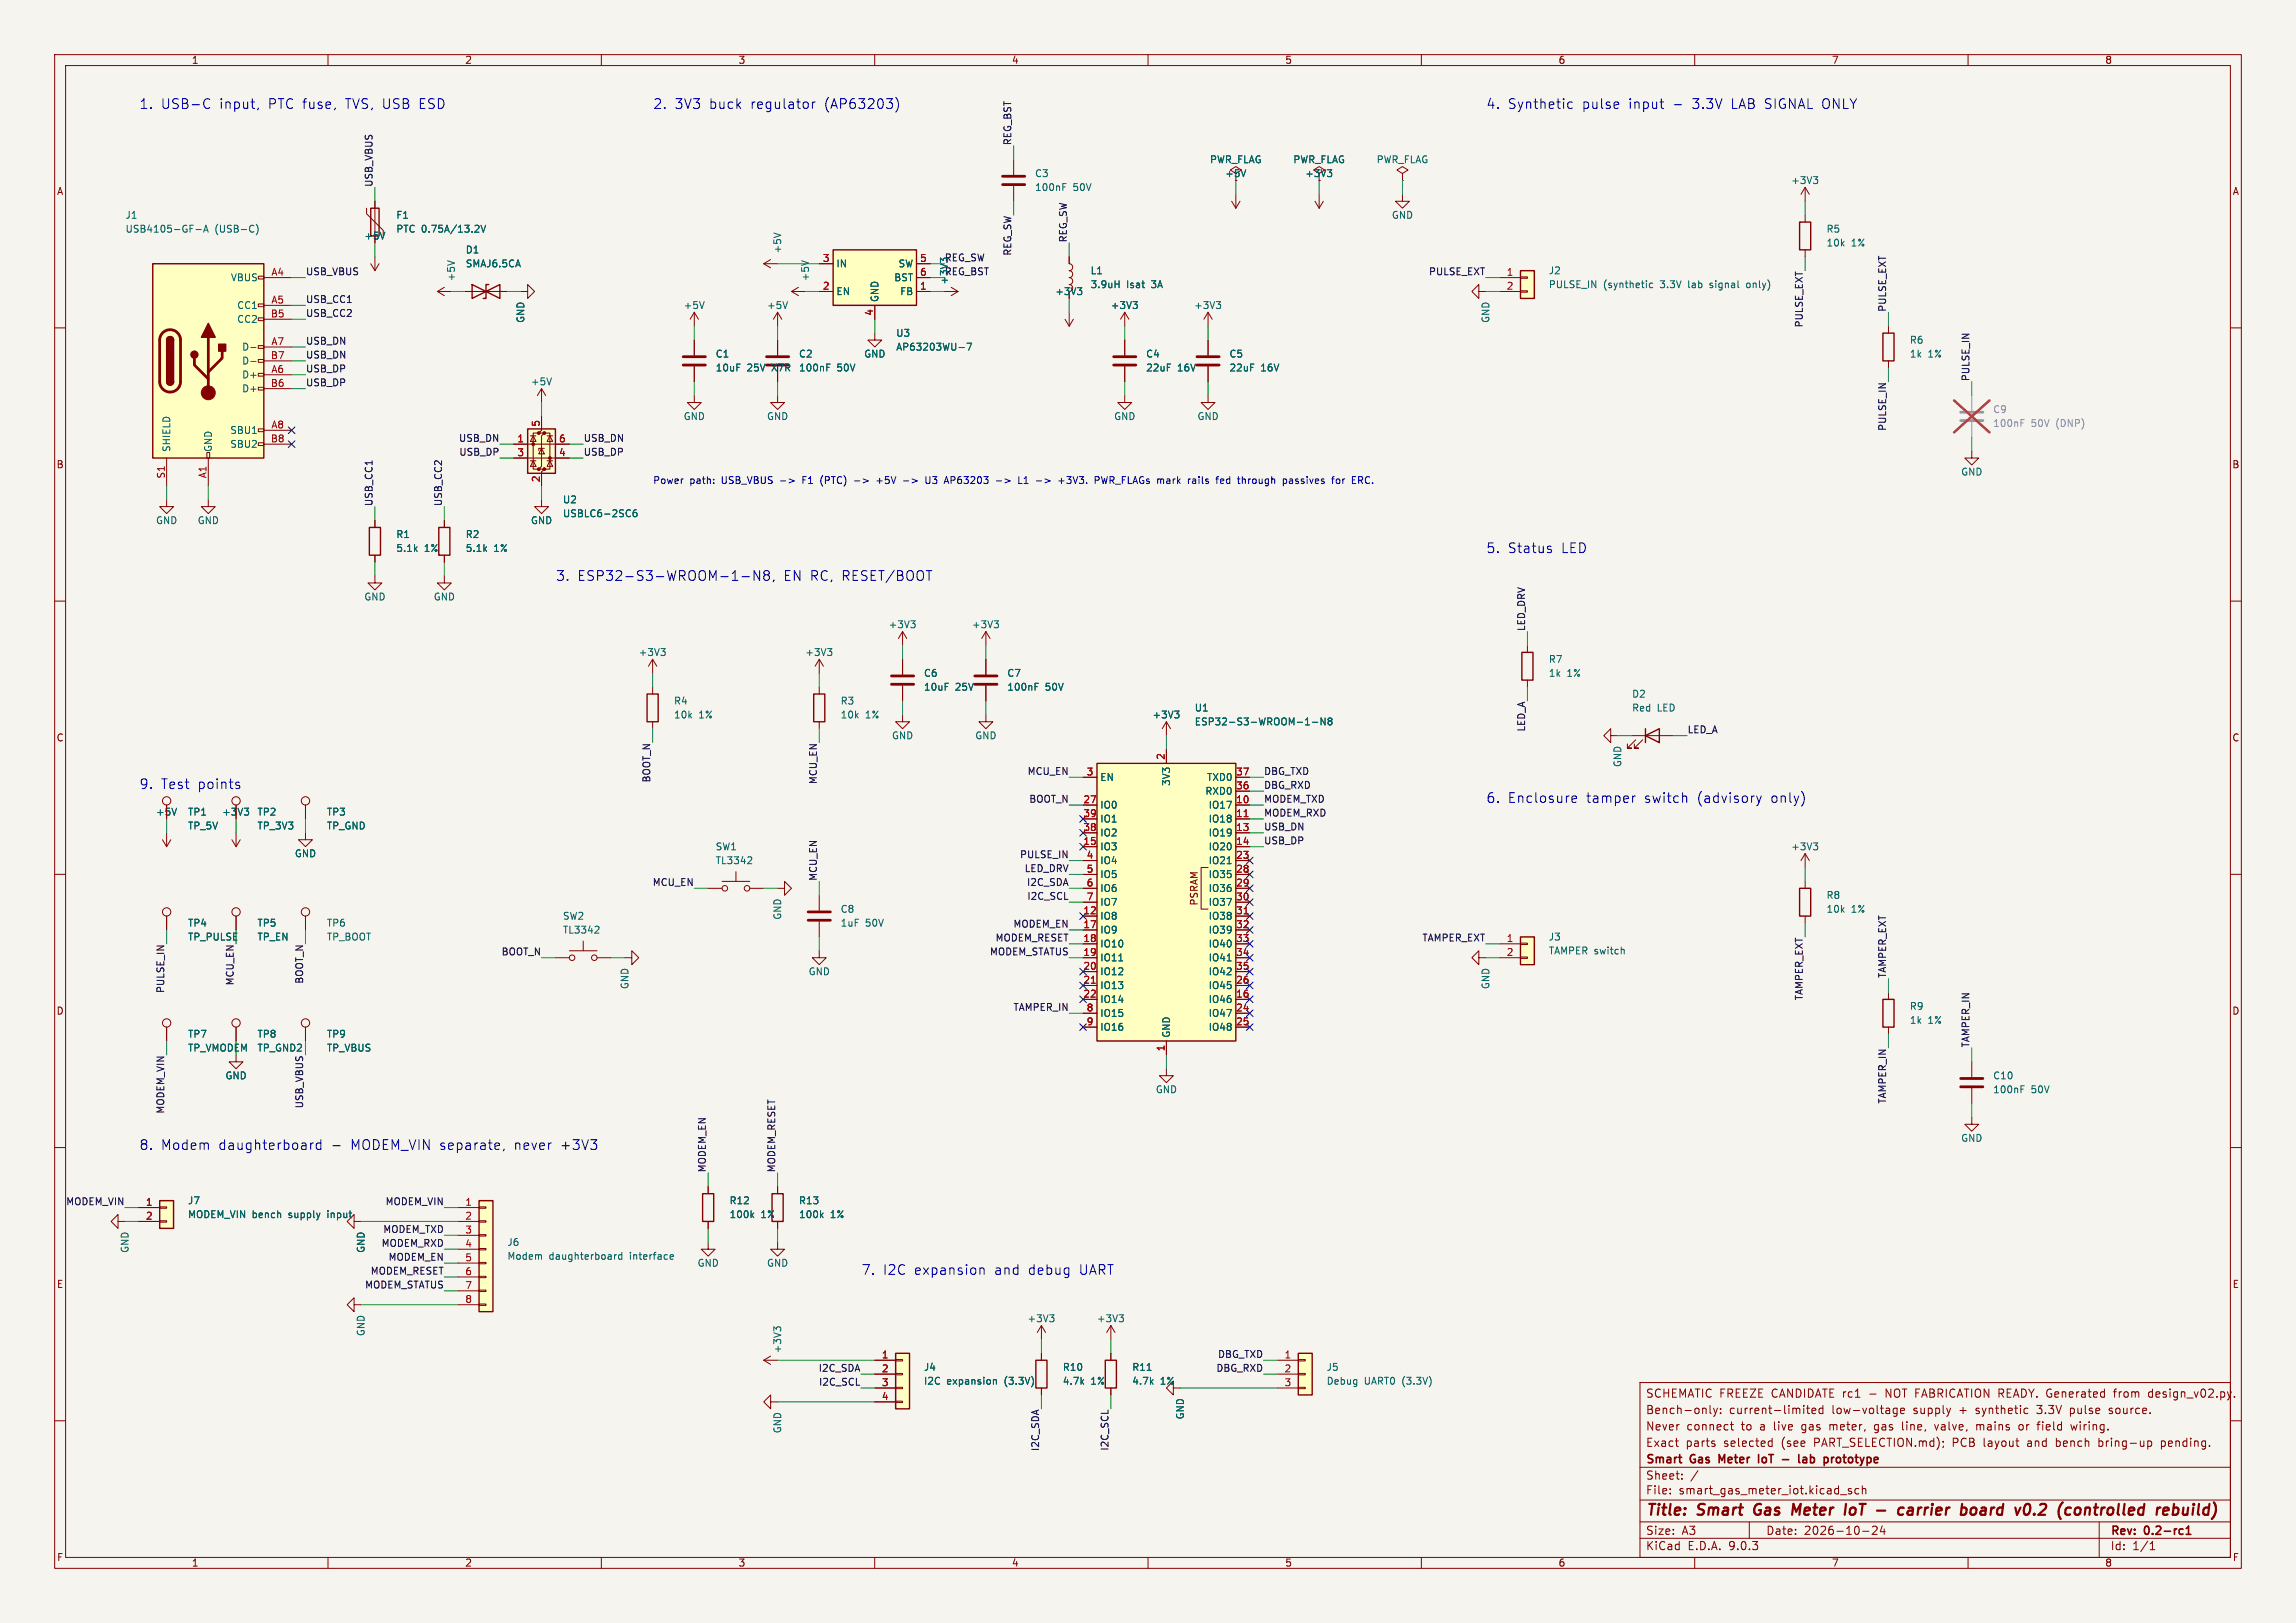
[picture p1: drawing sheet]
<svg xmlns="http://www.w3.org/2000/svg" width="420mm" height="297mm" viewBox="0 0 420 297" stroke-linecap="round" stroke-linejoin="round" font-family="sans-serif">
<defs><g id="words">
<g font-size="2.8" fill="#840000">
<text x="301" y="277.9">Title:</text>
<text x="310.6" y="277.9">Smart</text>
<text x="321.7" y="277.9">Gas</text>
<text x="329.5" y="277.9">Meter</text>
<text x="339.9" y="277.9">IoT</text>
<text x="346.5" y="277.9">-</text>
<text x="351.3" y="277.9">carrier</text>
<text x="363.5" y="277.9">board</text>
<text x="374.3" y="277.9">v0.2</text>
<text x="383" y="277.9">(controlled</text>
<text x="401.8" y="277.9">rebuild)</text>
</g>
<g font-size="2.5" fill="#0000c2">
<text x="25.4" y="20.1">1.</text>
<text x="29.4" y="20.1">USB-C</text>
<text x="40.2" y="20.1">input,</text>
<text x="49.2" y="20.1">PTC fuse,</text>
<text x="63.4" y="20.1">TVS, USB ESD</text>
<text x="119.4" y="20.1">2.</text>
<text x="123.4" y="20.1">3V3</text>
<text x="129.7" y="20.1">buck</text>
<text x="137.4" y="20.1">regulator</text>
<text x="150.9" y="20.1">(AP63203)</text>
<text x="271.8" y="20.1">4.</text>
<text x="275.8" y="20.1">Synthetic</text>
<text x="289.4" y="20.1">pulse</text>
<text x="298" y="20.1">input</text>
<text x="306.1" y="20.1">-</text>
<text x="309.8" y="20.1">3.3V</text>
<text x="317" y="20.1">LAB SIGNAL ONLY</text>
<text x="271.8" y="101.4">5.</text>
<text x="275.8" y="101.4">Status</text>
<text x="285.6" y="101.4">LED</text>
<text x="101.6" y="106.4">3.</text>
<text x="105.6" y="106.4">ESP32-S3-WROOM-1-N8,</text>
<text x="143.4" y="106.4">EN RC, RESET/BOOT</text>
<text x="25.4" y="144.5">9.</text>
<text x="29.4" y="144.5">Test</text>
<text x="36.2" y="144.5">points</text>
<text x="271.8" y="147.1">6.</text>
<text x="275.8" y="147.1">Enclosure</text>
<text x="290.2" y="147.1">tamper</text>
<text x="300.9" y="147.1">switch</text>
<text x="310.6" y="147.1">(advisory</text>
<text x="324.2" y="147.1">only)</text>
<text x="25.4" y="210.6">8.</text>
<text x="29.4" y="210.6">Modem</text>
<text x="40" y="210.6">daughterboard</text>
<text x="60.7" y="210.6">-</text>
<text x="64.3" y="210.6">MODEM_VIN separate,</text>
<text x="94.4" y="210.6">never</text>
<text x="103" y="210.6">+3V3</text>
<text x="157.5" y="233.4">7.</text>
<text x="161.5" y="233.4">I2C</text>
<text x="167.3" y="233.4">expansion</text>
<text x="182" y="233.4">and</text>
<text x="188.3" y="233.4">debug</text>
<text x="197.7" y="233.4">UART</text>
</g>
<g font-size="2.1" fill="#840000">
<text x="301" y="256">SCHEMATIC FREEZE CANDIDATE rc1</text>
<text x="342.2" y="256">-</text>
<text x="345.3" y="256">NOT FABRICATION READY. Generated</text>
<text x="387.8" y="256">from</text>
<text x="394.2" y="256">design_v02.py.</text>
<text x="301" y="262">Never</text>
<text x="301" y="259">Bench-only:</text>
<text x="308.5" y="262">connect</text>
<text x="316.3" y="259">current-limited</text>
<text x="318.6" y="262">to</text>
<text x="322.1" y="262">a</text>
<text x="324.8" y="262">live</text>
<text x="330" y="262">gas</text>
<text x="335.2" y="259">low-voltage</text>
<text x="335.2" y="262">meter,</text>
<text x="343.6" y="262">gas</text>
<text x="348.8" y="262">line,</text>
<text x="350.2" y="259">supply</text>
<text x="355" y="262">valve,</text>
<text x="358.7" y="259">+</text>
<text x="361.8" y="259">synthetic</text>
<text x="362.7" y="262">mains</text>
<text x="370.6" y="262">or</text>
<text x="373.2" y="259">3.3V</text>
<text x="374.2" y="262">field</text>
<text x="379.4" y="259">pulse</text>
<text x="380.5" y="262">wiring.</text>
<text x="386.7" y="259">source.</text>
<text x="301" y="268.2">Smart</text>
<text x="301" y="265">Exact</text>
<text x="308.4" y="265">parts</text>
<text x="309.3" y="268.2">Gas</text>
<text x="315.1" y="268.2">Meter</text>
<text x="315.4" y="265">selected</text>
<text x="322.9" y="268.2">IoT</text>
<text x="326" y="265">(see</text>
<text x="331.5" y="268.2">lab</text>
<text x="332.1" y="265">PART_SELECTION.md);</text>
<text x="336.7" y="268.2">prototype</text>
<text x="357.6" y="265">PCB</text>
<text x="363.4" y="265">layout</text>
<text x="371.6" y="265">and</text>
<text x="377" y="265">bench</text>
<text x="384.9" y="265">bring-up</text>
<text x="396.5" y="265">pending.</text>
<text x="301" y="273.7">File:</text>
<text x="301" y="271">Sheet:</text>
<text x="307.1" y="273.7">smart_gas_meter_iot.kicad_sch</text>
<text x="301" y="281.1">Size:</text>
<text x="307.6" y="281.1">A3</text>
<text x="323" y="281.1">Date:</text>
<text x="330" y="281.1">2026-10-24</text>
<text x="386" y="281.3">Rev:</text>
<text x="392.4" y="281.3">0.2-rc1</text>
<text x="301" y="283.9">KiCad</text>
<text x="308.7" y="283.9">E.D.A.</text>
<text x="316.3" y="283.9">9.0.3</text>
<text x="386" y="283.9">Id:</text>
<text x="390.1" y="283.9">1/1</text>
</g>
<g font-size="1.8" fill="#840000">
<text x="35" y="11.9">1</text>
<text x="85" y="11.9">2</text>
<text x="135" y="11.9">3</text>
<text x="185" y="11.9">4</text>
<text x="235" y="11.9">5</text>
<text x="285" y="11.9">6</text>
<text x="335" y="11.9">7</text>
<text x="385" y="11.9">8</text>
<text x="10.3" y="35.9">A</text>
<text x="224" y="32.6">+5V</text>
<text x="238.7" y="32.6">+3V3</text>
<text x="408.3" y="35.9">A</text>
<text x="66.5" y="44">+5V</text>
<text x="10.3" y="85.9">B</text>
<text x="408.2" y="85.9">B</text>
<text x="10.3" y="135.9">C</text>
<text x="408.2" y="135.9">C</text>
<text x="219.3" y="165.8" transform="rotate(-90 219.3 165.8)">PSRAM</text>
<text x="10.3" y="185.9">D</text>
<text x="408.2" y="185.9">D</text>
<text x="10.3" y="235.9">E</text>
<text x="408.3" y="235.9">E</text>
<text x="10.3" y="285.9">F</text>
<text x="35" y="286.9">1</text>
<text x="85" y="286.9">2</text>
<text x="135" y="286.9">3</text>
<text x="185" y="286.9">4</text>
<text x="235" y="286.9">5</text>
<text x="285" y="286.9">6</text>
<text x="335" y="286.9">7</text>
<text x="385" y="286.9">8</text>
<text x="408.3" y="285.9">F</text>
</g>
<g font-size="1.8" fill="#0f0f0f">
<text x="185.1" y="26.7" transform="rotate(-90 185.1 26.7)">REG_BST</text>
<text x="68.2" y="34.3" transform="rotate(-90 68.2 34.3)">USB_VBUS</text>
<text x="185.1" y="46.9" transform="rotate(-90 185.1 46.9)">REG_SW</text>
<text x="195.2" y="44.4" transform="rotate(-90 195.2 44.4)">REG_SW</text>
<text x="55.9" y="50.5">USB_VBUS</text>
<text x="172.7" y="50.5">REG_BST</text>
<text x="261.3" y="50.5">PULSE_EXT</text>
<text x="55.9" y="55.5">USB_CC1</text>
<text x="55.9" y="58.1">USB_CC2</text>
<text x="345.1" y="57.2" transform="rotate(-90 345.1 57.2)">PULSE_EXT</text>
<text x="55.9" y="63.2">USB_DN</text>
<text x="55.9" y="65.7">USB_DN</text>
<text x="329.9" y="60" transform="rotate(-90 329.9 60)">PULSE_EXT</text>
<text x="55.9" y="70.8">USB_DP</text>
<text x="55.9" y="68.2">USB_DP</text>
<text x="360.3" y="69.8" transform="rotate(-90 360.3 69.8)">PULSE_IN</text>
<text x="83.9" y="80.9">USB_DN</text>
<text x="83.9" y="83.5">USB_DP</text>
<text x="106.7" y="83.5">USB_DP</text>
<text x="106.7" y="80.9">USB_DN</text>
<text x="345.1" y="78.9" transform="rotate(-90 345.1 78.9)">PULSE_IN</text>
<text x="68.2" y="92.7" transform="rotate(-90 68.2 92.7)">USB_CC1</text>
<text x="80.9" y="92.7" transform="rotate(-90 80.9 92.7)">USB_CC2</text>
<text x="279.1" y="115.6" transform="rotate(-90 279.1 115.6)">LED_DRV</text>
<text x="279.1" y="134" transform="rotate(-90 279.1 134)">LED_A</text>
<text x="308.6" y="134.3">LED_A</text>
<text x="119" y="143.3" transform="rotate(-90 119 143.3)">BOOT_N</text>
<text x="149.5" y="143.6" transform="rotate(-90 149.5 143.6)">MCU_EN</text>
<text x="187.9" y="141.9">MCU_EN</text>
<text x="231.1" y="141.9">DBG_TXD</text>
<text x="188.2" y="147">BOOT_N</text>
<text x="231.1" y="147">MODEM_TXD</text>
<text x="231.1" y="149.5">MODEM_RXD</text>
<text x="231.1" y="144.4">DBG_RXD</text>
<text x="231.1" y="152.1">USB_DN</text>
<text x="231.1" y="154.6">USB_DP</text>
<text x="149.5" y="161.3" transform="rotate(-90 149.5 161.3)">MCU_EN</text>
<text x="186.5" y="157.1">PULSE_IN</text>
<text x="187.3" y="159.7">LED_DRV</text>
<text x="119.3" y="162.2">MCU_EN</text>
<text x="187.8" y="162.2">I2C_SDA</text>
<text x="187.8" y="164.8">I2C_SCL</text>
<text x="182" y="172.4">MODEM_RESET</text>
<text x="185.3" y="169.8">MODEM_EN</text>
<text x="260.1" y="172.4">TAMPER_EXT</text>
<text x="91.7" y="174.9">BOOT_N</text>
<text x="181" y="174.9">MODEM_STATUS</text>
<text x="345.1" y="179.1" transform="rotate(-90 345.1 179.1)">TAMPER_EXT</text>
<text x="30.1" y="181.8" transform="rotate(-90 30.1 181.8)">PULSE_IN</text>
<text x="42.8" y="180.4" transform="rotate(-90 42.8 180.4)">MCU_EN</text>
<text x="55.5" y="180.1" transform="rotate(-90 55.5 180.1)">BOOT_N</text>
<text x="185.3" y="185.1">TAMPER_IN</text>
<text x="329.9" y="183.1" transform="rotate(-90 329.9 183.1)">TAMPER_EXT</text>
<text x="360.3" y="191.8" transform="rotate(-90 360.3 191.8)">TAMPER_IN</text>
<text x="30.1" y="203.9" transform="rotate(-90 30.1 203.9)">MODEM_VIN</text>
<text x="55.5" y="202.9" transform="rotate(-90 55.5 202.9)">USB_VBUS</text>
<text x="345.1" y="202.1" transform="rotate(-90 345.1 202.1)">TAMPER_IN</text>
<text x="129.2" y="214.6" transform="rotate(-90 129.2 214.6)">MODEM_EN</text>
<text x="141.9" y="214.6" transform="rotate(-90 141.9 214.6)">MODEM_RESET</text>
<text x="12" y="220.6">MODEM_VIN</text>
<text x="70.4" y="220.6">MODEM_VIN</text>
<text x="70" y="225.7">MODEM_TXD</text>
<text x="67.7" y="233.3">MODEM_RESET</text>
<text x="69.7" y="228.3">MODEM_RXD</text>
<text x="71" y="230.8">MODEM_EN</text>
<text x="66.7" y="235.9">MODEM_STATUS</text>
<text x="149.7" y="251.1">I2C_SDA</text>
<text x="222.4" y="251.1">DBG_RXD</text>
<text x="222.7" y="248.6">DBG_TXD</text>
<text x="149.7" y="253.7">I2C_SCL</text>
<text x="190.2" y="265.6" transform="rotate(-90 190.2 265.6)">I2C_SDA</text>
<text x="202.9" y="265.6" transform="rotate(-90 202.9 265.6)">I2C_SCL</text>
</g>
<g font-size="1.8" fill="#006464">
<text x="189.2" y="32.6">C3</text>
<text x="189.2" y="35.2">100nF</text>
<text x="196.3" y="35.2">50V</text>
<text x="221.2" y="30.1">PWR_FLAG</text>
<text x="236.5" y="30.1">PWR_FLAG</text>
<text x="251.7" y="30.1">PWR_FLAG</text>
<text x="327.6" y="33.9">+3V3</text>
<text x="22.9" y="40.2">J1</text>
<text x="72.4" y="40.2">F1</text>
<text x="254.5" y="40.2">GND</text>
<text x="22.9" y="42.8">USB4105-GF-A</text>
<text x="39.3" y="42.8">(USB-C)</text>
<text x="72.4" y="42.8">PTC 0.75A/13.2V</text>
<text x="85.1" y="46.6">D1</text>
<text x="143.1" y="46.5" transform="rotate(-90 143.1 46.5)">+5V</text>
<text x="172.7" y="47.9">REG_SW</text>
<text x="334" y="42.8">R5</text>
<text x="334" y="45.3">10k</text>
<text x="338.6" y="45.3">1%</text>
<text x="42.1" y="51.7">VBUS</text>
<text x="83.4" y="51.6" transform="rotate(-90 83.4 51.6)">+5V</text>
<text x="85.1" y="49.1">SMAJ6.5CA</text>
<text x="148.2" y="51.6" transform="rotate(-90 148.2 51.6)">+5V</text>
<text x="152.9" y="49.1">IN</text>
<text x="163.5" y="51.7">BST</text>
<text x="164.3" y="49.1">SW</text>
<text x="173.6" y="52.2" transform="rotate(-90 173.6 52.2)">+3V3</text>
<text x="199.4" y="50.4">L1</text>
<text x="199.4" y="52.9">3.9uH</text>
<text x="206.1" y="52.9">Isat</text>
<text x="210.8" y="52.9">3A</text>
<text x="283.2" y="50.4">J2</text>
<text x="283.2" y="52.9">PULSE_IN</text>
<text x="293.3" y="52.9">(synthetic</text>
<text x="303.8" y="52.9">3.3V</text>
<text x="309.1" y="52.9">lab</text>
<text x="313.2" y="52.9">signal</text>
<text x="320.2" y="52.9">only)</text>
<text x="43.3" y="56.7">CC1</text>
<text x="43.3" y="59.3">CC2</text>
<text x="96.1" y="59.2" transform="rotate(-90 96.1 59.2)">GND</text>
<text x="125" y="56.7">+5V</text>
<text x="140.2" y="56.7">+5V</text>
<text x="152.9" y="54.2">EN</text>
<text x="160.9" y="55.4" transform="rotate(-90 160.9 55.4)">GND</text>
<text x="164.6" y="54.2">FB</text>
<text x="192.9" y="54.2">+3V3</text>
<text x="203.1" y="56.7">+3V3</text>
<text x="218.3" y="56.7">+3V3</text>
<text x="272.6" y="59.2" transform="rotate(-90 272.6 59.2)">GND</text>
<text x="44.2" y="64.4">D-</text>
<text x="130.8" y="65.6">C1</text>
<text x="146.1" y="65.6">C2</text>
<text x="158" y="65.6">GND</text>
<text x="163.8" y="64.4">AP63203WU-7</text>
<text x="163.8" y="61.8">U3</text>
<text x="209.6" y="65.6">C4</text>
<text x="224.8" y="65.6">C5</text>
<text x="349.3" y="63.1">R6</text>
<text x="349.3" y="65.6">1k</text>
<text x="352.7" y="65.6">1%</text>
<text x="44.2" y="66.9">D-</text>
<text x="44.2" y="69.4">D+</text>
<text x="44.2" y="72">D+</text>
<text x="97" y="70.7">+5V</text>
<text x="130.8" y="68.2">10uF</text>
<text x="136.6" y="68.2">25V</text>
<text x="141.3" y="68.2">X7R</text>
<text x="146.1" y="68.2">100nF</text>
<text x="153.1" y="68.2">50V</text>
<text x="209.6" y="68.2">22uF</text>
<text x="215.4" y="68.2">16V</text>
<text x="224.8" y="68.2">22uF</text>
<text x="230.6" y="68.2">16V</text>
<text x="125" y="77.1">GND</text>
<text x="140.2" y="77.1">GND</text>
<text x="203.7" y="77.1">GND</text>
<text x="218.9" y="77.1">GND</text>
<text x="31.3" y="82.8" transform="rotate(-90 31.3 82.8)">SHIELD</text>
<text x="39" y="82.8" transform="rotate(-90 39 82.8)">GND</text>
<text x="42" y="79.6">SBU1</text>
<text x="42" y="82.1">SBU2</text>
<text x="358.6" y="87.2">GND</text>
<text x="102.9" y="94.8">USBLC6-2SC6</text>
<text x="102.9" y="92.3">U2</text>
<text x="28.4" y="96.1">GND</text>
<text x="36.1" y="96.1">GND</text>
<text x="72.4" y="98.7">R1</text>
<text x="72.4" y="101.2">5.1k</text>
<text x="77.6" y="101.2">1%</text>
<text x="85.1" y="98.7">R2</text>
<text x="85.1" y="101.2">5.1k</text>
<text x="90.3" y="101.2">1%</text>
<text x="97" y="96.1">GND</text>
<text x="66.5" y="110.1">GND</text>
<text x="79.2" y="110.1">GND</text>
<text x="162.5" y="115.2">+3V3</text>
<text x="177.7" y="115.2">+3V3</text>
<text x="116.7" y="120.2">+3V3</text>
<text x="147.2" y="120.2">+3V3</text>
<text x="168.9" y="124.1">C6</text>
<text x="184.2" y="124.1">C7</text>
<text x="283.2" y="121.5">R7</text>
<text x="283.2" y="124.1">1k</text>
<text x="286.6" y="124.1">1%</text>
<text x="123.2" y="129.1">R4</text>
<text x="123.2" y="131.7">10k</text>
<text x="127.8" y="131.7">1%</text>
<text x="153.7" y="129.1">R3</text>
<text x="153.7" y="131.7">10k</text>
<text x="158.3" y="131.7">1%</text>
<text x="168.9" y="126.6">10uF</text>
<text x="174.7" y="126.6">25V</text>
<text x="184.2" y="126.6">100nF</text>
<text x="191.2" y="126.6">50V</text>
<text x="210.7" y="131.7">+3V3</text>
<text x="218.4" y="130.4">U1</text>
<text x="298.5" y="127.9">D2</text>
<text x="298.5" y="130.4">Red</text>
<text x="303.1" y="130.4">LED</text>
<text x="163.1" y="135.5">GND</text>
<text x="178.3" y="135.5">GND</text>
<text x="218.4" y="132.9">ESP32-S3-WROOM-1-N8</text>
<text x="201.2" y="143.1">EN</text>
<text x="214.2" y="143.9" transform="rotate(-90 214.2 143.9)">3V3</text>
<text x="220.7" y="143.1">TXD0</text>
<text x="296.8" y="140.5" transform="rotate(-90 296.8 140.5)">GND</text>
<text x="28.4" y="149.5">+5V</text>
<text x="34.3" y="149.5">TP1</text>
<text x="40.5" y="149.5">+3V3</text>
<text x="47" y="149.5">TP2</text>
<text x="59.7" y="149.5">TP3</text>
<text x="201.2" y="148.2">IO0</text>
<text x="220.4" y="145.6">RXD0</text>
<text x="221" y="148.2">IO17</text>
<text x="34.3" y="152">TP_5V</text>
<text x="47" y="152">TP_3V3</text>
<text x="59.7" y="152">TP_GND</text>
<text x="130.8" y="155.8">SW1</text>
<text x="201.2" y="150.7">IO1</text>
<text x="201.2" y="153.3">IO2</text>
<text x="201.2" y="155.8">IO3</text>
<text x="221" y="150.7">IO18</text>
<text x="221" y="153.3">IO19</text>
<text x="221" y="155.8">IO20</text>
<text x="327.6" y="155.8">+3V3</text>
<text x="53.8" y="157.1">GND</text>
<text x="130.8" y="158.3">TL3342</text>
<text x="201.2" y="158.3">IO4</text>
<text x="201.2" y="160.9">IO5</text>
<text x="221" y="158.3">IO21</text>
<text x="221" y="160.9">IO35</text>
<text x="153.7" y="167.2">C8</text>
<text x="201.2" y="163.4">IO6</text>
<text x="201.2" y="166">IO7</text>
<text x="221" y="163.4">IO36</text>
<text x="221" y="166">IO37</text>
<text x="334" y="164.7">R8</text>
<text x="334" y="167.2">10k</text>
<text x="338.6" y="167.2">1%</text>
<text x="34.3" y="169.8">TP4</text>
<text x="34.3" y="172.3">TP_PULSE</text>
<text x="47" y="169.8">TP5</text>
<text x="47" y="172.3">TP_EN</text>
<text x="59.7" y="169.8">TP6</text>
<text x="59.7" y="172.3">TP_BOOT</text>
<text x="102.9" y="171">TL3342</text>
<text x="102.9" y="168.5">SW2</text>
<text x="143.1" y="168.4" transform="rotate(-90 143.1 168.4)">GND</text>
<text x="153.7" y="169.8">1uF</text>
<text x="158.3" y="169.8">50V</text>
<text x="201.2" y="168.5">IO8</text>
<text x="201.2" y="171">IO9</text>
<text x="201.2" y="173.6">IO10</text>
<text x="221" y="168.5">IO38</text>
<text x="221" y="171">IO39</text>
<text x="221" y="173.6">IO40</text>
<text x="283.2" y="172.3">J3</text>
<text x="147.8" y="178.7">GND</text>
<text x="201.2" y="176.1">IO11</text>
<text x="201.2" y="178.7">IO12</text>
<text x="221" y="176.1">IO41</text>
<text x="221" y="178.7">IO42</text>
<text x="283.2" y="174.9">TAMPER switch</text>
<text x="115.2" y="181.1" transform="rotate(-90 115.2 181.1)">GND</text>
<text x="201.2" y="181.2">IO13</text>
<text x="201.2" y="183.7">IO14</text>
<text x="221" y="181.2">IO45</text>
<text x="221" y="183.7">IO46</text>
<text x="272.6" y="181.1" transform="rotate(-90 272.6 181.1)">GND</text>
<text x="349.3" y="185">R9</text>
<text x="34.3" y="190.1">TP7</text>
<text x="47" y="190.1">TP8</text>
<text x="59.7" y="190.1">TP9</text>
<text x="201.2" y="186.3">IO15</text>
<text x="201.2" y="188.8">IO16</text>
<text x="214.2" y="190" transform="rotate(-90 214.2 190)">GND</text>
<text x="221" y="186.3">IO47</text>
<text x="221" y="188.8">IO48</text>
<text x="349.3" y="187.6">1k</text>
<text x="352.7" y="187.6">1%</text>
<text x="34.3" y="192.6">TP_VMODEM</text>
<text x="41.1" y="197.7">GND</text>
<text x="47" y="192.6">TP_GND2</text>
<text x="59.7" y="192.6">TP_VBUS</text>
<text x="364.5" y="197.7">C10</text>
<text x="211.3" y="200.3">GND</text>
<text x="364.5" y="200.3">100nF</text>
<text x="371.5" y="200.3">50V</text>
<text x="358.6" y="209.1">GND</text>
<text x="34.3" y="220.6">J7</text>
<text x="133.4" y="220.6">R12</text>
<text x="146.1" y="220.6">R13</text>
<text x="34.3" y="223.1">MODEM_VIN bench</text>
<text x="52.9" y="223.1">supply</text>
<text x="60.2" y="223.1">input</text>
<text x="133.4" y="223.1">100k</text>
<text x="139.2" y="223.1">1%</text>
<text x="146.1" y="223.1">100k</text>
<text x="151.9" y="223.1">1%</text>
<text x="23.7" y="229.4" transform="rotate(-90 23.7 229.4)">GND</text>
<text x="66.9" y="229.4" transform="rotate(-90 66.9 229.4)">GND</text>
<text x="92.7" y="228.2">J6</text>
<text x="92.7" y="230.7">Modem</text>
<text x="100.4" y="230.7">daughterboard</text>
<text x="115.3" y="230.7">interface</text>
<text x="127.5" y="232">GND</text>
<text x="140.2" y="232">GND</text>
<text x="66.9" y="244.6" transform="rotate(-90 66.9 244.6)">GND</text>
<text x="187.9" y="242.2">+3V3</text>
<text x="200.6" y="242.2">+3V3</text>
<text x="143.1" y="247.8" transform="rotate(-90 143.1 247.8)">+3V3</text>
<text x="168.9" y="251.1">J4</text>
<text x="194.3" y="251.1">R10</text>
<text x="207" y="251.1">R11</text>
<text x="242.6" y="251.1">J5</text>
<text x="168.9" y="253.6">I2C</text>
<text x="173.2" y="253.6">expansion</text>
<text x="183.8" y="253.6">(3.3V)</text>
<text x="194.3" y="253.6">4.7k</text>
<text x="199.5" y="253.6">1%</text>
<text x="207" y="253.6">4.7k</text>
<text x="212.2" y="253.6">1%</text>
<text x="242.6" y="253.6">Debug</text>
<text x="249.6" y="253.6">UART0</text>
<text x="256.6" y="253.6">(3.3V)</text>
<text x="143.1" y="262.4" transform="rotate(-90 143.1 262.4)">GND</text>
<text x="216.8" y="259.8" transform="rotate(-90 216.8 259.8)">GND</text>
</g>
<g font-size="1.8" fill="#a90000">
<text x="49.5" y="50.5">A4</text>
<text x="150.4" y="48">3</text>
<text x="150.4" y="53.1">2</text>
<text x="168.2" y="48">5</text>
<text x="168.2" y="50.5">6</text>
<text x="168.2" y="53.1">1</text>
<text x="275.5" y="50.5">1</text>
<text x="275.5" y="53.1">2</text>
<text x="49.5" y="58.2">B5</text>
<text x="49.5" y="55.6">A5</text>
<text x="159.8" y="57.9" transform="rotate(-90 159.8 57.9)">4</text>
<text x="49.5" y="65.8">B7</text>
<text x="49.5" y="63.2">A7</text>
<text x="49.5" y="70.9">B6</text>
<text x="49.5" y="68.3">A6</text>
<text x="49.5" y="81">B8</text>
<text x="49.5" y="78.5">A8</text>
<text x="94.5" y="81">1</text>
<text x="94.5" y="83.6">3</text>
<text x="98.8" y="78.2" transform="rotate(-90 98.8 78.2)">5</text>
<text x="102.2" y="81">6</text>
<text x="102.2" y="83.6">4</text>
<text x="30.2" y="87.7" transform="rotate(-90 30.2 87.7)">S1</text>
<text x="37.8" y="87.6" transform="rotate(-90 37.8 87.6)">A1</text>
<text x="98.8" y="88.3" transform="rotate(-90 98.8 88.3)">2</text>
<text x="198.7" y="142">3</text>
<text x="213.1" y="139.1" transform="rotate(-90 213.1 139.1)">2</text>
<text x="226" y="142">37</text>
<text x="198.1" y="147.1">27</text>
<text x="198.1" y="149.6">39</text>
<text x="226" y="144.5">36</text>
<text x="226" y="147.1">10</text>
<text x="226" y="149.6">11</text>
<text x="198.1" y="152.1">38</text>
<text x="198.1" y="154.7">15</text>
<text x="226" y="152.1">13</text>
<text x="226" y="154.7">14</text>
<text x="198.7" y="157.2">4</text>
<text x="198.7" y="159.8">5</text>
<text x="226" y="157.2">23</text>
<text x="226" y="159.8">28</text>
<text x="198.1" y="167.4">12</text>
<text x="198.7" y="162.3">6</text>
<text x="198.7" y="164.8">7</text>
<text x="226" y="162.3">29</text>
<text x="226" y="164.8">30</text>
<text x="226" y="167.4">31</text>
<text x="198.1" y="169.9">17</text>
<text x="198.1" y="172.5">18</text>
<text x="226" y="169.9">32</text>
<text x="226" y="172.5">33</text>
<text x="275.5" y="172.5">1</text>
<text x="198.1" y="175">19</text>
<text x="198.1" y="177.5">20</text>
<text x="226" y="175">34</text>
<text x="226" y="177.5">35</text>
<text x="275.5" y="175">2</text>
<text x="198.1" y="180.1">21</text>
<text x="198.1" y="182.6">22</text>
<text x="198.7" y="185.2">8</text>
<text x="226" y="180.1">26</text>
<text x="226" y="182.6">16</text>
<text x="226" y="185.2">24</text>
<text x="198.7" y="187.7">9</text>
<text x="226" y="187.7">25</text>
<text x="213.1" y="192.5" transform="rotate(-90 213.1 192.5)">1</text>
<text x="26.6" y="220.7">1</text>
<text x="85" y="220.7">1</text>
<text x="26.6" y="223.3">2</text>
<text x="85" y="223.3">2</text>
<text x="85" y="225.8">3</text>
<text x="85" y="228.3">4</text>
<text x="85" y="230.9">5</text>
<text x="85" y="233.4">6</text>
<text x="85" y="236">7</text>
<text x="85" y="238.5">8</text>
<text x="161.2" y="248.7">1</text>
<text x="161.2" y="251.2">2</text>
<text x="234.9" y="248.7">1</text>
<text x="234.9" y="251.2">2</text>
<text x="161.2" y="253.7">3</text>
<text x="161.2" y="256.3">4</text>
<text x="234.9" y="253.7">3</text>
</g>
<g font-size="1.8" fill="#939391">
<text x="364.5" y="75.8">C9</text>
<text x="364.5" y="78.3">100nF</text>
<text x="371.5" y="78.3">50V</text>
<text x="376.2" y="78.3">(DNP)</text>
</g>
<g font-size="1.8" fill="#0000c2">
<text x="119.4" y="88.7">Power</text>
<text x="126.2" y="88.7">path:</text>
<text x="132.1" y="88.7">USB_VBUS</text>
<text x="147.3" y="88.7">F1</text>
<text x="150.8" y="88.7">(PTC)</text>
<text x="157.1" y="88.7">-&gt;</text>
<text x="161.4" y="88.7">+5V</text>
<text x="166.5" y="88.7">-&gt;</text>
<text x="170.8" y="88.7">U3</text>
<text x="174.5" y="88.7">AP63203</text>
<text x="184.1" y="88.7">-&gt;</text>
<text x="196.1" y="88.7">+3V3.</text>
<text x="203" y="88.7">PWR_FLAGs mark</text>
<text x="220.4" y="88.7">rails</text>
<text x="225.8" y="88.7">fed</text>
<text x="230" y="88.7">through</text>
<text x="238.4" y="88.7">passives</text>
<text x="247.6" y="88.7">for</text>
</g>
</g></defs>
<path d="M0 0h420v297h-420z" fill="#f5f4ef" stroke="#f5f4ef" stroke-width=".18"/>
<g fill="none" stroke="#840000" stroke-width=".18">
<path d="M10 10h400v277h-400zM12 12h396v273h-396zM60 10v2M110 10v2M160 10v2M210 10v2M260 10v2M310 10v2M360 10v2M10 60h2M408 60h2M10 110h2"/>
<path d="M408 110h2M119.4 120.7v2.5M119.4 125.7v1.3M119.4 132.1v1.3M119.4 120.7l-.8 1.2M119.4 120.7l.7 1.2M149.9 125.7v1.3M149.9 132.1v1.3M165.1 130.8v1.3h1.3l-1.3 1.3-1.3-1.3h1.3M10 160h2M408 160h2M10 210h2"/>
<path d="M408 210h2M64.8 223.5v-1.3l-1.3 1.3 1.3 1.3v-1.3h1.2M300 253h108v32h-108zM312.8 257.2v1.3l.2 .2M313.4 257.7l.4 1M313.8 258.7l-.4 .5M314.2 257.7l-.4 1M314.7 258.5v.2M314.7 257.8v.1M330.4 257.7h.6M330.7 257.2v1.3l.3 .2M331.4 258.2l.8-.2-.1-.2-.4-.1-.3 .2 .1 .7h.6"/>
<path d="M333.4 257.8l-.4-.1-.3 .3v.4l.2 .2h.5M333.4 257.2v1.5M346.3 258.4l.3 .3 .4-.1M347 257.8l-.4-.1-.3 .3M347 257.7v1.2l-.3 .3-.3-.1M347.7 258.2l.7-.2-.1-.2-.4-.1-.2 .2v.7h.6M370.5 257.7l.4 .1M370.9 258.6l-.4 .1M378.7 257.7v1.5M378.7 258.6l.2 .1M378.9 257.7l-.2 .1M385.8 258.6l.4 .1"/>
<path d="M386 257.7l-.2 .2 .2 .3M386.6 254.7h.6M387.2 254.2l-.4 .2v1.3M393.6 254.7l-.4 .1-.2 .2 .1 .5 .5 .2M10 260h2M300 278.5h108M300 274.5h108M300 268.5h108M305.5 273.2v.2M305.5 272.5v.1M306.4 263.7h.6M306.9 264.7h.1"/>
<path d="M307.7 270.5v.2M307.7 269.8v.1M310.6 269.1l-1.3 1.9M313.7 264.3v.3M316.5 260.7h.6M316.7 260.2v1.3l.4 .2M320 278.5v3M323.7 263.7l.5 .1M324.2 264.6l-.5 .1M324.2 263.2v1.5M336.7 273.5h1.1M338.7 272.5l-.4-.1-.2 .2 .1 .2 .5 .2v.3h-.6"/>
<path d="M340 272.5l-.4-.1-.3 .3v.4l.1 .2h.6M340.7 272.5l.2-.1 .3 .1 .1 .9M340.7 271.9v1.5M342.5 279.4l.6-.1 .2 .1 .1 .3-1 1.1h1M342.9 260.8v.7M344.3 279.2l-.4 1.1h1M344.7 279.8v1M348 260.2v1.3l.2 .2M353.9 260.7l.3 1 .4-1M361.6 260.7v1M362.2 260.8l-.4-.1-.2 .1M370 260.8l-.4-.1-.3 .3v.4l.1 .2 .4 .1 .2-.2"/>
<path d="M370.9 264.2v.4M376.2 264.6l.4 .1M376.2 263.2v1.5M376.6 263.7l-.4 .1M378.8 260.7l.3 1 .3-.7 .3 .7 .2-1M383.9 264.6l.5 .1M383.9 263.2v1.5M384 278.5v6.5M384.4 263.7l-.5 .1M393 263.7h.3l.3 .3-.1 .5-.5 .2M395.4 263.8h.5M395.4 264.6h.5"/>
<path d="M395.4 263.7v1.5M408 260h2M60 285v2M110 285v2M160 285v2M210 285v2M260 285v2M300 281.5h108M310 285v2M340.7 280.2h1.2M360 285v2M393.3 283.6h.9"/>
<path d="M393.3 282.5l.4-.4v1.5"/>
</g>
<g fill="none" stroke="#840000" stroke-width=".3">
<path d="M307 266.7h.6M307.5 267.7h.1M315 267.3l-.5-1.1v1.5M321.7 266.2v1.5M322.4 266.8v.7M326 267.1h1.2M329 266.2v1.3l.3 .2M329.8 266.8h.6l.1 .9M330.5 267l-.5 .1a.29 .29 0 0 0-.3 .3 .29 .29 0 0 0 .3 .3l.5-.1M335.5 266.7l-.4 .1M336.2 266.7l-.3 .3v.4l.3 .3M399.9 279.7l.4-.4v1.5"/>
<path d="M399.9 280.8h.9"/>
</g>
<g fill="none" stroke="#840000" stroke-width=".4">
<path d="M321.2 275.5a1.27 1.27 0 0 0 0 1.6M329.4 275.2l-.9 1.4-.4-1.4-.3 2M339.1 275.9a.62 .62 0 0 0-.7 .4v.7a.52 .52 0 0 0 .8 .1M347.5 276l.2-.1 .6 .1M349.1 276l.2-.1 .6 .1-.1 1.2M349.9 276.3l-.7 .1a.4 .4 0 0 0-.3 .4 .4 .4 0 0 0 .2 .4l.7-.1M361.2 275.9l.3 .4v.5l-.5 .4M363 275.9l-.6 .1M363 276.4h-.4a.4 .4 0 0 0-.4 .4 .4 .4 0 0 0 .3 .4h.5M374 275.2h-.5l-.3 .2M374.1 276.1l-1.2 1.1h1.2M377.3 274.9l-.1 .1"/>
<path d="M381.5 275.9l-.2 1.3M382.3 276a.57 .57 0 0 0-.8 .1M399.4 275.9l-.1 1.2a.57 .57 0 0 0 .8-.1M400.3 275.9l-.2 1.3"/>
</g>
<path d="M118.4 127h2v5.1h-2zM148.8 127h2.1v5.1h-2.1z" fill="none" stroke="#840000" stroke-width=".25"/>
<path d="M120.9 118.7h.8l-.4 .5M121.4 119.2l.3 .2v.3l-.3 .3" fill="none" stroke="#006464" stroke-width=".18"/>
<path d="M87.6 219.7h2.6v20.3h-2.6z" fill="#ffffc2"/>
<path d="M87.6 219.7h2.6v20.3h-2.6zM128.5 218.4h2.1v5.1h-2.1zM141.2 218.4h2.1v5.1h-2.1z" fill="none" stroke="#840000" stroke-width=".25"/>
<g fill="none" stroke="#840000" stroke-width=".18">
<path d="M185.4 29.2v2.8M185.4 34v2.8M225.3 36.8l.8 1.3M226.1 31.8l1-.7-1-.6-1.1 .6 1.1 .7v1.2M226.1 35.6v2.5M226.8 36.8l-.7 1.3M240.5 36.8l.8 1.3M241.3 31.8l1-.7-1-.6-1 .6 1 .7v1.2M241.3 35.6v2.5M242.1 36.8l-.8 1.3M194.8 58.4l.8 1.3M195.6 47v1.3a.64 .64 0 0 1 .6 .6 .64 .64 0 0 1-.6 .6 .64 .64 0 0 1 .6 .7 .64 .64 0 0 1-.6 .6 .64 .64 0 0 1 .6 .6 .64 .64 0 0 1-.6 .7 .64 .64 0 0 1 .6 .6 .64 .64 0 0 1-.6 .6"/>
<path d="M195.6 57.2v2.5M196.3 58.4l-.7 1.3M205.7 57.2l-.7 1.2M205.7 57.2l.8 1.2M205.7 57.2v2.5M221 57.2l-.8 1.2M221 57.2l.7 1.2M221 57.2v2.5M165.1 115.6l-.8 1.2M165.1 115.6l.8 1.2M165.1 115.6v2.5M30.5 147.3v2.6"/>
<path d="M42.4 153.7l.8 1.2M43.2 147.3v2.6M43.2 152.4v2.5M43.9 153.7l-.7 1.2M55.9 152.4v1.3h1.2l-1.2 1.2-1.3-1.2h1.3M55.9 147.3v2.6M30.5 167.6v2.6M43.2 167.6v2.6M55.9 167.6v2.6M30.5 188v2.5M129.5 217.2v1.2M142.2 217.2v1.2"/>
<path d="M21.6 223.5v-1.3l-1.3 1.3 1.3 1.3v-1.3h1.3M64.8 238.8v-1.3l-1.3 1.3 1.3 1.2v-1.2h1.2M83.8 221h3.8M83.8 223.5h3.8M83.8 226.1h3.8M83.8 228.6h3.8M83.8 231.1h3.8M83.8 233.7h3.8M83.8 236.2h3.8M83.8 238.8h3.8M87.6 220.9h1.3v.2h-1.3zM87.6 223.4h1.3v.2h-1.3z"/>
<path d="M87.6 225.9h1.3v.3h-1.3zM87.6 228.5h1.3v.2h-1.3zM87.6 231h1.3v.3h-1.3zM87.6 233.6h1.3v.2h-1.3zM87.6 236.1h1.3v.2h-1.3zM87.6 238.6h1.3v.3h-1.3zM129.5 227.3v1.3h1.3l-1.3 1.3-1.2-1.3h1.2M129.5 223.5v1.3M142.2 227.3v1.3h1.3l-1.3 1.3-1.2-1.3h1.2M142.2 223.5v1.3"/>
<circle cx="30.5" cy="146.6" r=".76"/>
<circle cx="43.2" cy="146.6" r=".76"/>
<circle cx="55.9" cy="146.6" r=".76"/>
<circle cx="30.5" cy="166.9" r=".76"/>
<circle cx="43.2" cy="166.9" r=".76"/>
<circle cx="55.9" cy="166.9" r=".76"/>
<circle cx="30.5" cy="187.2" r=".76"/>
</g>
<g fill="none" stroke="#006464" stroke-width=".18">
<path d="M194.4 34.2h.4M194.4 33.6h.6M227.9 31.1l-.4 1.2M242.8 31.1h.8l-.4 .4M243.4 31.5l.2 .3v.3l-.2 .2M197.1 52.6h.8l-.4 .5M197.6 53.1l.3 .3v.3l-.3 .2M204 52h.7M204.7 51.4v1.2M207.3 55.2h.7l-.4 .5M207.8 55.7l.2 .2v.3l-.2 .3M222.5 55.2h.8l-.4 .5"/>
<path d="M223 55.7l.3 .2v.3l-.3 .3M166.6 113.6h.8l-.4 .5M167.2 114.1l.2 .2v.3l-.2 .3M44.7 147.9h.8l-.4 .5M45.2 148.4l.3 .2v.3l-.3 .3M112.8 229.6l-.4 .2M113.7 229.7l-.3-.1-.3 .2 .2 .6h.4M113.7 229.2v1.2M122.6 229.7l.4-.1 .2 .3-.6 .1M122.6 230.4h.5M137.5 222.3l.4 .5M137.9 222l-.5 .5"/>
<path d="M150.2 222.3l.4 .5M150.6 222l-.5 .5"/>
</g>
<path d="M183.4 32.3h4.1M183.4 33.8h4.1" fill="none" stroke="#840000" stroke-width=".51"/>
<path d="M152.4 45.7h15.2v10.2h-15.2z" fill="#ffffc2"/>
<path d="M152.4 45.7h15.2v10.2h-15.2zM278.4 119.4h2v5.1h-2zM301 134.6l2.5-1.2v2.5zM301 133.4v2.5" fill="none" stroke="#840000" stroke-width=".25"/>
<g fill="none" stroke="#840000" stroke-width=".18">
<path d="M149.9 48.3h2.5M149.9 53.3h2.5M160 55.9v2.5M167.6 48.3h2.6M167.6 53.3h2.6M167.6 50.8h2.6M279.4 118.1v1.3M149.9 120.7v2.5M149.9 120.7l-.8 1.2M149.9 120.7l.7 1.2M279.4 124.5v1.2M294.6 134.6v-1.2l-1.2 1.2 1.2 1.3v-1.3h1.3"/>
<path d="M298.4 134.6h7.7M299.2 135.4l-1.5 1.5h.7h-.7v-.8M300.5 135.4l-1.5 1.5h.7h-.7v-.8M134.6 159.5v1.8M101.6 175.3h2.5M104.1 174h5.1M106.7 172.2v1.8M109.2 175.3h2.6M114.3 175.3h1.3v-1.3l1.2 1.3-1.2 1.2v-1.2M129.5 162.6h2.6M132.1 161.3h5.1M137.2 162.6h2.5"/>
<path d="M142.2 162.6h1.3v-1.3l1.3 1.3-1.3 1.2v-1.2M149.9 174v1.3h1.2l-1.2 1.2-1.3-1.2h1.3M149.9 163.8v2.8M149.9 168.7v2.8M43.2 188v2.5M55.9 188v2.5M213.4 195.6v1.3h1.2l-1.2 1.2-1.3-1.2h1.3"/>
<circle cx="104.6" cy="175.3" r=".51"/>
<circle cx="108.7" cy="175.3" r=".51"/>
<circle cx="132.6" cy="162.6" r=".51"/>
<circle cx="136.7" cy="162.6" r=".51"/>
<circle cx="43.2" cy="187.2" r=".76"/>
<circle cx="55.9" cy="187.2" r=".76"/>
</g>
<path d="M175.4 63.6h1M176.9 62.8h.8l-.5 1.3M151.4 118.7h.8l-.5 .5M151.9 119.2l.3 .2v.3l-.3 .3M137.3 156.8l.2 .2v.3l-.8 .8h.8M109.3 169.5l.3 .2-.1 .3-.7 .8h.8" fill="none" stroke="#006464" stroke-width=".18"/>
<path d="M147.8 166.9h4.1M147.8 168.4h4.1" fill="none" stroke="#840000" stroke-width=".51"/>
<path d="M278.1 171.5h2.6v5h-2.6z" fill="#ffffc2"/>
<path d="M278.1 171.5h2.6v5h-2.6zM329.2 162.6h2v5h-2zM344.4 182.9h2.1v5.1h-2.1zM202.2 248.9h2v5.1h-2z" fill="none" stroke="#840000" stroke-width=".25"/>
<g fill="none" stroke="#840000" stroke-width=".18">
<path d="M180.3 130.8v1.3h1.3l-1.3 1.3-1.2-1.3h1.2M330.2 156.2v2.6M330.2 156.2l-.8 1.3M330.2 156.2l.8 1.3M270.5 175.3v-1.3l-1.3 1.3 1.3 1.2v-1.2h1.3M274.3 172.7h3.8M274.3 175.3h3.8M278.1 172.6h1.3v.2h-1.3zM278.1 175.1h1.3v.3h-1.3zM330.2 161.3v1.3M330.2 167.6v1.3M345.4 181.6v1.3"/>
<path d="M345.4 188v1.2M360.7 194.3v2.8M360.7 199.1v2.8M360.7 204.5v1.2h1.2l-1.2 1.3-1.3-1.3h1.3M139.7 248.9l1.3 .8M139.7 248.9h2.5M141 256.5v-1.2l-1.3 1.2 1.3 1.3v-1.3h1.2M141 248.2l-1.3 .7M203.2 242.6l-.8 1.2M203.2 242.6l.8 1.2M203.2 242.6v2.5M203.2 247.6v1.3"/>
<path d="M203.2 254v1.3M214.6 254v-1.3l-1.2 1.3 1.2 1.3v-1.3h1.3"/>
</g>
<path d="M331.7 154.2h.8l-.4 .5M332.3 154.7l.2 .3v.3l-.2 .2M296.9 173.7l.2 .2v.7M369.7 199.3h.4M369.7 198.7h.6M142 243.2l-.5-.4v.8M142 243.1l.3-.3h.3l.2 .3M204.7 240.6h.8l-.4 .5M205.3 241.1l.2 .2v.3l-.2 .3M209.8 250.8h.8" fill="none" stroke="#006464" stroke-width=".18"/>
<path d="M358.6 197.4h4.1M358.6 198.9h4.1" fill="none" stroke="#840000" stroke-width=".51"/>
<path d="M163.8 247.6h2.6v10.2h-2.6z" fill="#ffffc2"/>
<path d="M163.8 247.6h2.6v10.2h-2.6zM189.5 248.9h2v5.1h-2z" fill="none" stroke="#840000" stroke-width=".25"/>
<g fill="none" stroke="#840000" stroke-width=".18">
<path d="M160 248.9h3.8M160 251.5h3.8M160 254h3.8M160 256.5h3.8M163.8 248.8h1.3v.2h-1.3zM163.8 251.3h1.3v.3h-1.3zM163.8 253.9h1.3v.2h-1.3zM163.8 256.4h1.3v.3h-1.3zM190.5 242.6l-.8 1.2M190.5 242.6l.8 1.2M190.5 242.6v2.5M190.5 247.6v1.3"/>
<path d="M190.5 254v1.3"/>
</g>
<path d="M181.7 252.6l.2-.1h.3l.1 .8M192 240.6h.8l-.4 .5M192.6 241.1l.2 .2v.3l-.2 .3" fill="none" stroke="#006464" stroke-width=".18"/>
<path d="M237.5 247.6h2.5v7.7h-2.5z" fill="#ffffc2"/>
<path d="M329.2 40.6h2v5.1h-2zM344.4 61h2.1v5h-2.1zM237.5 247.6h2.5v7.7h-2.5z" fill="none" stroke="#840000" stroke-width=".25"/>
<g fill="none" stroke="#840000" stroke-width=".18">
<path d="M256.5 35.6v1.2h1.3l-1.3 1.3-1.2-1.3h1.2M256.5 31.8l1.1-.7-1.1-.6-1 .6 1 .7v1.2M256.5 33h.1M330.2 39.4v1.2M172.7 53.3h2.6M174 52.6l1.3 .7M175.3 53.3l-1.3 .8M270.5 53.3v-1.2l-1.3 1.2 1.3 1.3v-1.3h1.3M330.2 45.7v1.3M345.4 59.7v1.3M205.7 62.2v2.8M205.7 67.1v2.8"/>
<path d="M221 62.2v2.8M221 67.1v2.8M345.4 66v1.3M233.7 248.9h3.8M233.7 251.5h3.8M233.7 254h3.8M237.5 248.8h1.3v.2h-1.3zM237.5 251.3h1.3v.3h-1.3zM237.5 253.9h1.3v.2h-1.3z"/>
</g>
<path d="M172.5 47.7l-.5-.5v.8" fill="none" stroke="#006464" stroke-width=".18"/>
<path d="M203.7 65.3h4.1M203.7 66.8h4.1M218.9 65.3h4.1M218.9 66.8h4.1" fill="none" stroke="#840000" stroke-width=".51"/>
<path d="M278.1 49.5h2.6v5.1h-2.6z" fill="#ffffc2"/>
<path d="M278.1 49.5h2.6v5.1h-2.6z" fill="none" stroke="#840000" stroke-width=".25"/>
<path d="M330.2 34.3l-.8 1.3M330.2 34.3l.8 1.3M330.2 34.3v2.5M274.3 50.8h3.8M274.3 53.3h3.8M278.1 50.7h1.3v.2h-1.3zM278.1 53.2h1.3v.3h-1.3zM38.1 91.4v1.3h1.3l-1.3 1.3-1.3-1.3h1.3M360.7 82.6v1.2h1.2l-1.2 1.3-1.3-1.3h1.3M213.4 132.1l-.8 1.3M213.4 132.1l.7 1.3M213.4 132.1v2.5" fill="none" stroke="#840000" stroke-width=".18"/>
<path d="M331.7 32.3h.8l-.4 .5M332.3 32.8l.2 .3v.3l-.2 .2M302.3 51.9l-.4-.1-.2 .2 .1 .6h.5M319.6 51.9l-.1 .1 .1 .6M214.9 130.1h.8l-.5 .5M215.4 130.6l.3 .2v.3l-.3 .3" fill="none" stroke="#006464" stroke-width=".18"/>
<path d="M358.6 75.4h4.1M358.6 77h4.1" fill="none" stroke="#9c9b98" stroke-width=".51"/>
<path d="M360.7 72.4v2.8M360.7 77.2v2.8" fill="none" stroke="#9c9b98" stroke-width=".18"/>
<path d="M369.7 77.4h.4M369.7 76.8h.6" fill="none" stroke="#939391" stroke-width=".18"/>
<path d="M357.4 73.3l6.5 5.8M363.9 73.3l-6.5 5.8" fill="none" stroke="#e12e31" stroke-width=".46"/>
<path d="M200.7 139.7h25.4v50.8h-25.4z" fill="#ffffc2"/>
<path d="M200.7 139.7h25.4v50.8h-25.4z" fill="none" stroke="#840000" stroke-width=".25"/>
<g fill="none" stroke="#840000" stroke-width=".18">
<path d="M80 53.3l1.3 .8M80 53.3h2.5M81.3 52.6l-1.3 .7M127 57.2v2.5M127 57.2l-.8 1.2M127 57.2l.8 1.2M142.2 57.2l-.7 1.2M142.2 57.2l.8 1.2M142.2 57.2v2.5M127 62.2v2.8M127 67.1v2.8M142.2 62.2v2.8"/>
<path d="M142.2 67.1v2.8M160 61v1.2h1.3l-1.3 1.3-1.3-1.3h1.3M205.7 72.4v1.3h1.3l-1.3 1.2-1.2-1.2h1.2M221 72.4v1.3h1.2l-1.2 1.2-1.3-1.2h1.3M180.3 115.6l-.7 1.2M180.3 115.6l.8 1.2M180.3 115.6v2.5M165.1 120.7v2.7M165.1 125.5v2.8M180.3 120.7v2.7M180.3 125.5v2.8M213.4 137.2v2.5"/>
<path d="M198.1 142.2h2.6M198.1 147.3h2.6M198.1 149.9h2.6M198.1 152.4h2.6M198.1 154.9h2.6M198.1 157.5h2.6M221 158.8h-1.3v7.6h1.3M226.1 142.2h2.5M226.1 147.3h2.5M226.1 149.9h2.5M226.1 152.4h2.5M226.1 154.9h2.5"/>
<path d="M226.1 157.5h2.5M226.1 144.8h2.5M198.1 160h2.6M198.1 162.6h2.6M198.1 165.1h2.6M198.1 167.6h2.6M198.1 170.2h2.6M198.1 172.7h2.6M198.1 175.3h2.6M198.1 177.8h2.6M226.1 160h2.5M226.1 162.6h2.5"/>
<path d="M226.1 165.1h2.5M226.1 167.6h2.5M226.1 170.2h2.5M226.1 172.7h2.5M226.1 175.3h2.5M226.1 177.8h2.5M198.1 180.3h2.6M198.1 182.9h2.6M198.1 185.4h2.6M198.1 188h2.6M213.4 190.5v2.5M226.1 180.3h2.5"/>
<path d="M226.1 182.9h2.5M226.1 185.4h2.5M226.1 188h2.5"/>
</g>
<g fill="none" stroke="#006464" stroke-width=".18">
<path d="M81.9 47.7l1.2 .4M128.8 55.2l-.4 1.3M144.1 55.2l-.5 1.3M151.2 67.2h.5M151.2 66.6h.6M181.9 113.6h.7l-.4 .5M182.4 114.1l.2 .2v.3l-.2 .3M189.3 125.6h.5M189.3 125h.6M238.8 132.7h.7M240.1 132.2h.9M242.4 131.4v1.3l-.7-1.3v1.3"/>
<path d="M243.2 131.9l-.3 .3 .1 .3 .2 .2 .3-.1 .1-.2v-.2l-.2-.3M243.2 131.9l-.3-.2 .3-.3h.2l.2 .2-.2 .3M243.2 131.9h.2M224.5 158.1h.7M204.7 175.8h.7M224.5 175.8h.7"/>
</g>
<path d="M227.6 149.4h.7M199.6 179.9h.8M227.6 167.2h.7" fill="none" stroke="#a90000" stroke-width=".18"/>
<path d="M125 65.3h4M125 66.8h4M140.2 65.3h4.1M140.2 66.8h4.1M163.1 123.7h4M163.1 125.2h4M178.3 123.7h4.1M178.3 125.2h4.1" fill="none" stroke="#840000" stroke-width=".51"/>
<path d="M27.9 48.3h20.4v35.5h-20.4z" fill="#ffffc2"/>
<g fill="none" stroke="#840000" stroke-width=".18">
<path d="M47.2 50.5h1.1v.6h-1.1zM47.2 55.6h1.1v.5h-1.1zM47.2 58.2h1.1v.5h-1.1zM48.3 50.8h5M48.3 55.9h5M48.3 58.4h5M47.2 63.2h1.1v.6h-1.1zM47.2 65.8h1.1v.5h-1.1zM47.2 68.3h1.1v.5h-1.1zM47.2 70.9h1.1v.5h-1.1zM47.2 78.5h1.1v.5h-1.1zM48.3 63.5h5"/>
<path d="M48.3 66h5M48.3 68.6h5M48.3 71.1h5M48.3 78.7h5M99.1 71.1l-.8 1.3M99.1 71.1l.7 1.3M99.1 71.1v2.6M30.5 83.8v5.1M37.8 82.8h.6v1h-.6zM38.1 83.8v5.1M47.2 81h1.1v.5h-1.1zM48.3 81.3h5"/>
<path d="M99.1 91.4v1.3h1.2l-1.2 1.3-1.3-1.3h1.3"/>
</g>
<path d="M27.9 48.3h20.4v35.5h-20.4zM30.5 62.2a.64 .64 0 0 1 .6-.6 .64 .64 0 0 1 .6 .6M30.5 69.9a.64 .64 0 0 0 .6 .6 .64 .64 0 0 0 .6-.6" fill="none" stroke="#840000" stroke-width=".25"/>
<path d="M29.8 60.9a1.9 1.9 0 0 1 2-.4 1.9 1.9 0 0 1 1.2 1.7v7.7a1.91 1.91 0 0 1-1.9 1.8 1.91 1.91 0 0 1-1.9-1.8v-7.8l.2-.7zM35.6 65.5v1.3l2.5 2.5M38.1 61.7v10.2M40.6 64.3v1.2l-2.5 2.6" fill="none" stroke="#840000" stroke-width=".51"/>
<g fill="#840000" stroke="#840000" stroke-width=".25">
<path d="M30.5 62.2h1.2v7.7h-1.2z"/>
<path d="M30.7 61.8a.64 .64 0 0 1 .7-.2 .64 .64 0 0 1 .3 .6h-1.2z"/>
<path d="M30.5 69.9h1.2a.64 .64 0 0 1-.6 .6 .64 .64 0 0 1-.6-.6z"/>
<path d="M38.1 59.2l1.3 2.5h-2.6z"/>
<path d="M40 63h1.3v1.3h-1.3z"/>
<circle cx="35.6" cy="64.9" r=".63"/>
</g>
<circle cx="38.1" cy="71.9" r="1.27" fill="#840000" stroke="#840000" stroke-width=".18"/>
<path d="M35.9 42h.9M37.2 42.5l.5-1.3 .4 1.3M37.4 42.1h.6M46.9 41a1.46 1.46 0 0 1 0 2M45.9 63.6h.9M45.9 66.1h.9M100.9 69.2l-.4 1.2" fill="none" stroke="#006464" stroke-width=".18"/>
<path d="M96.5 78.5h5.1v8.1h-5.1z" fill="#ffffc2"/>
<g fill="#840000" stroke="#840000" stroke-width=".18">
<circle cx="97.5" cy="81.3" r=".25"/>
<circle cx="98.6" cy="79.2" r=".25"/>
<circle cx="98.6" cy="85.9" r=".25"/>
<circle cx="99.6" cy="79.2" r=".25"/>
<circle cx="99.6" cy="85.9" r=".25"/>
<circle cx="100.6" cy="83.8" r=".25"/>
</g>
<g fill="none" stroke="#840000" stroke-width=".18">
<path d="M67.1 38.1v1l3 3.1v1M68.6 36.8v6.4M67.8 48.3l.8 1.2M68.6 47v2.5M69.3 48.3l-.7 1.2M85.1 53.3h7.6M95.2 53.3h1.3v-1.2l1.3 1.2-1.3 1.3v-1.3M139.7 48.3l1.3 .7M139.7 48.3h2.5M141 47.5l-1.3 .8M144.8 53.3h2.5M144.8 53.3l1.2 .8"/>
<path d="M146 52.6l-1.2 .7M97 79.8h1M97.5 79.8l.5 1h-1zM98.6 79.2h-1.1v6.7h1.1M99.1 76.2v2.5l-.5 .5h1l-.5 .6v5.5l-.5 .6h1l-.5 .5v2.5M99.6 79.2h1v6.7h-1M100.1 79.8h1M100.6 79.8l.5 1h-1zM68.6 95.3v1.2M81.3 95.3v1.2M94 81.3h10.1M94 83.8h10.1"/>
<path d="M97 84.3h1M97.5 84.3l.5 1h-1zM99.1 82l.5 1.1h-1zM99.6 82h-1v.4M100.1 84.3h1M100.6 84.3l.5 1h-1zM68.6 105.4v1.3h1.2l-1.2 1.3-1.3-1.3h1.3M68.6 101.6v1.3M81.3 105.4v1.3h1.2l-1.2 1.3-1.3-1.3h1.3M81.3 101.6v1.3M29.7 153.7l.8 1.2M30.5 152.4v2.5"/>
<path d="M31.2 153.7l-.7 1.2M43.2 193v1.3h1.2l-1.2 1.3-1.3-1.3h1.3"/>
</g>
<path d="M67.8 38.1h1.5v5.1h-1.5zM86.4 52.1v2.5l5-2.5v2.5zM89.4 52.1h-.5v2.5h-.5M96.5 78.5h5.1v8.1h-5.1zM67.6 96.5h2v5.1h-2zM80.3 96.5h2v5.1h-2z" fill="none" stroke="#840000" stroke-width=".25"/>
<path d="M70.4 42.5l-.4 1.3M87.4 41.2l.2 .3v.3l-.8 .7h.8M88 41.2l.4 1.3 .4-1.3M141.5 42.6l1.3 .5M146.6 47.7l1.3 .4M116.4 93.3l-.4 .1a.86 .86 0 0 0 0 1.2l.5-.2v-.4l-.2-.2h-.4l-.1 .2M32.3 147.9l-.4 1.3" fill="none" stroke="#006464" stroke-width=".18"/>
<path d="M29.2 219.7h2.5v5.1h-2.5z" fill="#ffffc2"/>
<path d="M29.2 219.7h2.5v5.1h-2.5z" fill="none" stroke="#840000" stroke-width=".25"/>
<g fill="none" stroke="#840000" stroke-width=".18">
<path d="M68.6 36.8v1.3M85.1 53.3h2.5M90.2 53.3h2.5M149.9 53.3h2.5M149.9 48.3h2.5M160 55.9v2.5M167.6 53.3h2.6M167.6 48.3h2.6M167.6 50.8h2.6M195.6 47v1.3M99.1 76.2v2.5M127 72.4v1.3h1.3l-1.3 1.2-1.3-1.2h1.3"/>
<path d="M127 62.2v2.8M127 67.1v2.8M142.2 72.4v1.3h1.3l-1.3 1.2-1.2-1.2h1.2M142.2 62.2v2.8M142.2 67.1v2.8M205.7 62.2v2.8M205.7 67.1v2.8M221 62.2v2.8M221 67.1v2.8M30.5 91.4v1.3h1.2l-1.2 1.3-1.3-1.3h1.3M68.6 95.3v1.2M81.3 95.3v1.2"/>
<path d="M94 81.3h2.5M94 83.8h2.5M99.1 86.4v2.5M101.6 81.3h2.5M101.6 83.8h2.5M68.6 101.6v1.3M81.3 101.6v1.3M165.1 120.7v2.7M165.1 125.5v2.8M180.3 120.7v2.7M180.3 125.5v2.8M213.4 137.2v2.5"/>
<path d="M30.5 147.3v2.6M43.2 147.3v2.6M55.9 147.3v2.6M198.1 142.2h2.6M198.1 147.3h2.6M198.1 149.9h2.6M198.1 152.4h2.6M198.1 154.9h2.6M198.1 157.5h2.6M226.1 142.2h2.5M226.1 147.3h2.5M226.1 149.9h2.5"/>
<path d="M226.1 152.4h2.5M226.1 154.9h2.5M226.1 157.5h2.5M226.1 144.8h2.5M30.5 167.6v2.6M43.2 167.6v2.6M198.1 160h2.6M198.1 162.6h2.6M198.1 165.1h2.6M198.1 167.6h2.6M198.1 170.2h2.6M198.1 172.7h2.6"/>
<path d="M198.1 175.3h2.6M198.1 177.8h2.6M226.1 160h2.5M226.1 162.6h2.5M226.1 165.1h2.5M226.1 167.6h2.5M226.1 170.2h2.5M226.1 172.7h2.5M226.1 175.3h2.5M226.1 177.8h2.5M30.5 188v2.5M43.2 188v2.5"/>
<path d="M55.9 188v2.5M198.1 180.3h2.6M198.1 182.9h2.6M198.1 185.4h2.6M198.1 188h2.6M213.4 190.5v2.5M226.1 180.3h2.5M226.1 182.9h2.5M226.1 185.4h2.5M226.1 188h2.5M129.5 217.2v1.2M142.2 217.2v1.2"/>
<path d="M25.4 221h3.8M25.4 223.5h3.8M29.2 220.9h1.3v.2h-1.3zM29.2 223.4h1.3v.2h-1.3zM129.5 223.5v1.3M142.2 223.5v1.3M160 248.9h3.8M160 251.5h3.8M160 254h3.8M160 256.5h3.8M190.5 247.6v1.3M190.5 254v1.3"/>
<path d="M203.2 247.6v1.3M203.2 254v1.3"/>
</g>
<g fill="none" stroke="#009600" stroke-width=".18">
<path d="M68.6 34.3v2.5M185.4 26.7v2.5M185.4 36.8v2.6M226.1 33v2.6M241.3 33v2.6M256.5 33v2.6M330.2 36.8v2.6M53.3 58.4h2.6M53.3 55.9h2.6M53.3 50.8h2.6M68.6 44.5v2.5M82.5 53.3h2.6"/>
<path d="M92.7 53.3h2.5M127 59.7v2.5M142.2 59.7v2.5M142.2 48.3h7.7M147.3 53.3h2.6M160 58.4v2.6M170.2 50.8h2.5M170.2 53.3h2.5M170.2 48.3h2.5M195.6 44.5v2.5M195.6 54.6v2.6M205.7 59.7v2.5"/>
<path d="M221 59.7v2.5M271.8 50.8h2.5M271.8 53.3h2.5M330.2 47v2.5M345.4 57.2v2.5M53.3 66h2.6M53.3 63.5h2.6M53.3 68.6h2.6M53.3 71.1h2.6M99.1 73.7v2.5M127 69.9v2.5M142.2 69.9v2.5"/>
<path d="M205.7 69.9v2.5M221 69.9v2.5M345.4 67.3v2.6M360.7 69.9v2.5M30.5 88.9v2.5M38.1 88.9v2.5M68.6 92.7v2.6M81.3 92.7v2.6M91.4 83.8h2.6M91.4 81.3h2.6M99.1 88.9v2.5M104.1 83.8h2.6"/>
<path d="M104.1 81.3h2.6M360.7 80v2.6M68.6 102.9v2.5M81.3 102.9v2.5M165.1 118.1v2.6M180.3 118.1v2.6M279.4 115.6v2.5M119.4 123.2v2.5M119.4 133.4v2.5M149.9 123.2v2.5M149.9 133.4v2.5M165.1 128.3v2.5"/>
<path d="M180.3 128.3v2.5M213.4 134.6v2.6M279.4 125.7v2.6M295.9 134.6h2.5M306.1 134.6h2.5M30.5 149.9v2.5M43.2 149.9v2.5M55.9 149.9v2.5M195.6 157.5h2.5M195.6 142.2h2.5M195.6 147.3h2.5M228.6 152.4h2.5"/>
<path d="M228.6 144.8h2.5M228.6 142.2h2.5M228.6 147.3h2.5M228.6 154.9h2.5M228.6 149.9h2.5M330.2 158.8v2.5M30.5 170.2v2.5M43.2 170.2v2.5M55.9 170.2v2.5M99.1 175.3h2.5M111.8 175.3h2.5M127 162.6h2.5"/>
<path d="M139.7 162.6h2.5M149.9 161.3v2.5M149.9 171.5v2.5M195.6 162.6h2.5M195.6 160h2.5M195.6 165.1h2.5M195.6 175.3h2.5M195.6 172.7h2.5M195.6 170.2h2.5M271.8 175.3h2.5M271.8 172.7h2.5M330.2 168.9v2.6"/>
<path d="M345.4 179.1v2.5M30.5 190.5v2.5M43.2 190.5v2.5M55.9 190.5v2.5M195.6 185.4h2.5M213.4 193v2.6M345.4 189.2v2.6M360.7 191.8v2.5M129.5 214.6v2.6M142.2 214.6v2.6M360.7 201.9v2.6M22.9 221h2.5"/>
<path d="M22.9 223.5h2.5M66 223.5h17.8M66 238.8h17.8M81.3 221h2.5M81.3 226.1h2.5M81.3 228.6h2.5M81.3 231.1h2.5M81.3 233.7h2.5M81.3 236.2h2.5M129.5 224.8v2.5M142.2 224.8v2.5M142.2 248.9h17.8"/>
<path d="M142.2 256.5h17.8M157.5 251.5h2.5M157.5 254h2.5M190.5 245.1v2.5M190.5 255.3v2.5M203.2 245.1v2.5M203.2 255.3v2.5M215.9 254h17.8M231.1 251.5h2.6M231.1 248.9h2.6"/>
</g>
<g fill="none" stroke="#000084" stroke-width=".18">
<path d="M52.7 78.1l1.2 1.2M53.9 78.1l-1.2 1.2M52.7 80.7l1.2 1.2M53.9 80.7l-1.2 1.2M197.5 154.3l1.2 1.2M197.5 149.3l1.2 1.2M197.5 151.8l1.2 1.2M198.7 154.3l-1.2 1.2M198.7 149.3l-1.2 1.2M198.7 151.8l-1.2 1.2M228 159.4l1.2 1.2M228 156.9l1.2 1.2"/>
<path d="M229.2 159.4l-1.2 1.2M229.2 156.9l-1.2 1.2M197.5 177.2l1.2 1.2M197.5 179.7l1.2 1.2M197.5 167l1.2 1.2M198.7 177.2l-1.2 1.2M198.7 179.7l-1.2 1.2M198.7 167l-1.2 1.2M228 179.7l1.2 1.2M228 169.6l1.2 1.2M228 167l1.2 1.2M228 164.5l1.2 1.2"/>
<path d="M228 162l1.2 1.2M228 177.2l1.2 1.2M228 174.7l1.2 1.2M228 172.1l1.2 1.2M229.2 179.7l-1.2 1.2M229.2 169.6l-1.2 1.2M229.2 167l-1.2 1.2M229.2 164.5l-1.2 1.2M229.2 162l-1.2 1.2M229.2 177.2l-1.2 1.2M229.2 174.7l-1.2 1.2M229.2 172.1l-1.2 1.2"/>
<path d="M197.5 182.3l1.2 1.2M197.5 187.4l1.2 1.2M198.7 182.3l-1.2 1.2M198.7 187.4l-1.2 1.2M228 182.3l1.2 1.2M228 187.4l1.2 1.2M228 184.8l1.2 1.2M229.2 182.3l-1.2 1.2M229.2 187.4l-1.2 1.2M229.2 184.8l-1.2 1.2"/>
</g>
<g fill="none" stroke="#0000c2" stroke-width=".18">
<path d="M37.9 18.1l.5 .1M38.4 19.7l-.5 .1M47.3 19.8l-.2 .3M148.6 18.7v1.1M149.1 18.7h-.3l-.2 .3M163.8 17.8a2.04 2.04 0 0 1 0 2.7M286.8 19.5l.3 .3h.5M287.6 18.7h-.5l-.3 .3M303.6 18.7h.7M304.1 19.8h.2M130.5 88.4v.1M130.5 87.7v.1"/>
<path d="M142.8 88h.9M144.3 87.6l1 .4-1 .4M150.3 87.4l-.2 .5 .2 .7M156.3 88h1M160.4 88h1M165.3 88h.9M169.4 87.2v1l.2 .3 .4-.1 .1-.2v-1M182.3 88h.9M186.4 87.2v1.3h.6M187.3 88.5h.8M187.3 87.6l.4-.4v1.3M189.6 88h.9"/>
<path d="M191.1 87.6l1 .4-1 .4M193.7 88h1M194.2 87.5v1M195.1 88.4l.6 .1M195.1 87.2h.8l-.4 .5h.2M201.5 87.2l.3 1.3 .2-.9 .3 .9 .3-1.3M219.3 87.2v.1M219.3 87.6v.9M219.9 87.2l.1 1.2M225 87.7l-.4-.1-.3 .3 .2 .5h.5M225 87.2v1.3M229.5 87.6l-.3 .1-.1 .2 .1 .5 .3 .1"/>
<path d="M237.5 87.7l-.3-.1-.2 .2v.2l.5 .1v.3h-.5M246 87.6l-.2 .1M250.3 87.2l.2 .1M250.5 88.4l-.2 .1M251.1 88.4v.1M283.6 99.9l.1 .1M135.7 105.5h1.4M139 104.4v1.8l-1.1-1.8v1.8M140.1 105.2l-.4-.4 .1-.2 .3-.2h.3l.3 .4-.1 .2-.2 .2M140.1 105.2l-.4 .3v.4l.4 .3 .5-.1 .1-.2-.1-.5-.2-.2M140.1 105.2h.3M141.6 106.1l-.2 .4"/>
<path d="M283.6 100.5l.2 .3-.2 .3M43.4 143.7l.4 .1 .1 .3-.3 .2h-.3M43.4 143.1l.4 .1M287.5 146.6l.3 .2h.5M287.5 145.9l.3-.2h.3l.3 .2v.2l-.9 .2M299.1 145.7l-.4 .1M308.5 145.7v1.1M321.3 145.7l.4 1.1M321.7 146.8l-.2 .6M322.2 145.7l-.5 1.1M57.3 209.2h-.3l-.2 .3M58.7 209.2h-.5l-.4 .3v.5l.2 .3h.7"/>
<path d="M58.7 208.6v1.7M92.2 210.3l-.2 .3M179.3 232v1.2M179.3 232.2a.44 .44 0 0 1 .7 .1v.9"/>
</g>
<g fill="none" stroke="#006464" stroke-width=".18">
<path d="M227.9 31.1l-.4 1.2M242.8 31.1h.8l-.4 .4M243.4 31.5l.2 .3v.3l-.2 .2M70.4 42.5l-.4 1.3M87.4 41.2l.2 .3v.3l-.8 .7h.8M88 41.2l.4 1.3 .4-1.3M172.5 47.7l-.5-.5v.8M197.1 52.6h.8l-.4 .5M197.6 53.1l.3 .3v.3l-.3 .2M204 52h.7M204.7 51.4v1.2M207.3 55.2h.7l-.4 .5"/>
<path d="M207.8 55.7l.2 .2v.3l-.2 .3M151.2 67.2h.5M151.2 66.6h.6M175.4 63.6h1M176.9 62.8h.8l-.5 1.3M116.4 93.3l-.4 .1a.86 .86 0 0 0 0 1.2l.5-.2v-.4l-.2-.2h-.4l-.1 .2M189.3 125.6h.5M189.3 125h.6M214.9 130.1h.8l-.5 .5M215.4 130.6l.3 .2v.3l-.3 .3M238.8 132.7h.7M240.1 132.2h.9"/>
<path d="M242.4 131.4v1.3l-.7-1.3v1.3M243.2 131.9l-.3 .3 .1 .3 .2 .2 .3-.1 .1-.2v-.2l-.2-.3M243.2 131.9l-.3-.2 .3-.3h.2l.2 .2-.2 .3M243.2 131.9h.2M32.3 147.9l-.4 1.3M44.7 147.9h.8l-.4 .5M45.2 148.4l.3 .2v.3l-.3 .3M224.5 158.1h.7M204.7 175.8h.7M224.5 175.8h.7M137.5 222.3l.4 .5M137.9 222l-.5 .5"/>
<path d="M150.2 222.3l.4 .5M150.6 222l-.5 .5M181.7 252.6l.2-.1h.3l.1 .8M209.8 250.8h.8"/>
</g>
<path d="M227.6 149.4h.7M199.6 179.9h.8M227.6 167.2h.7" fill="none" stroke="#a90000" stroke-width=".18"/>
<use href="#words"/>
</svg>
